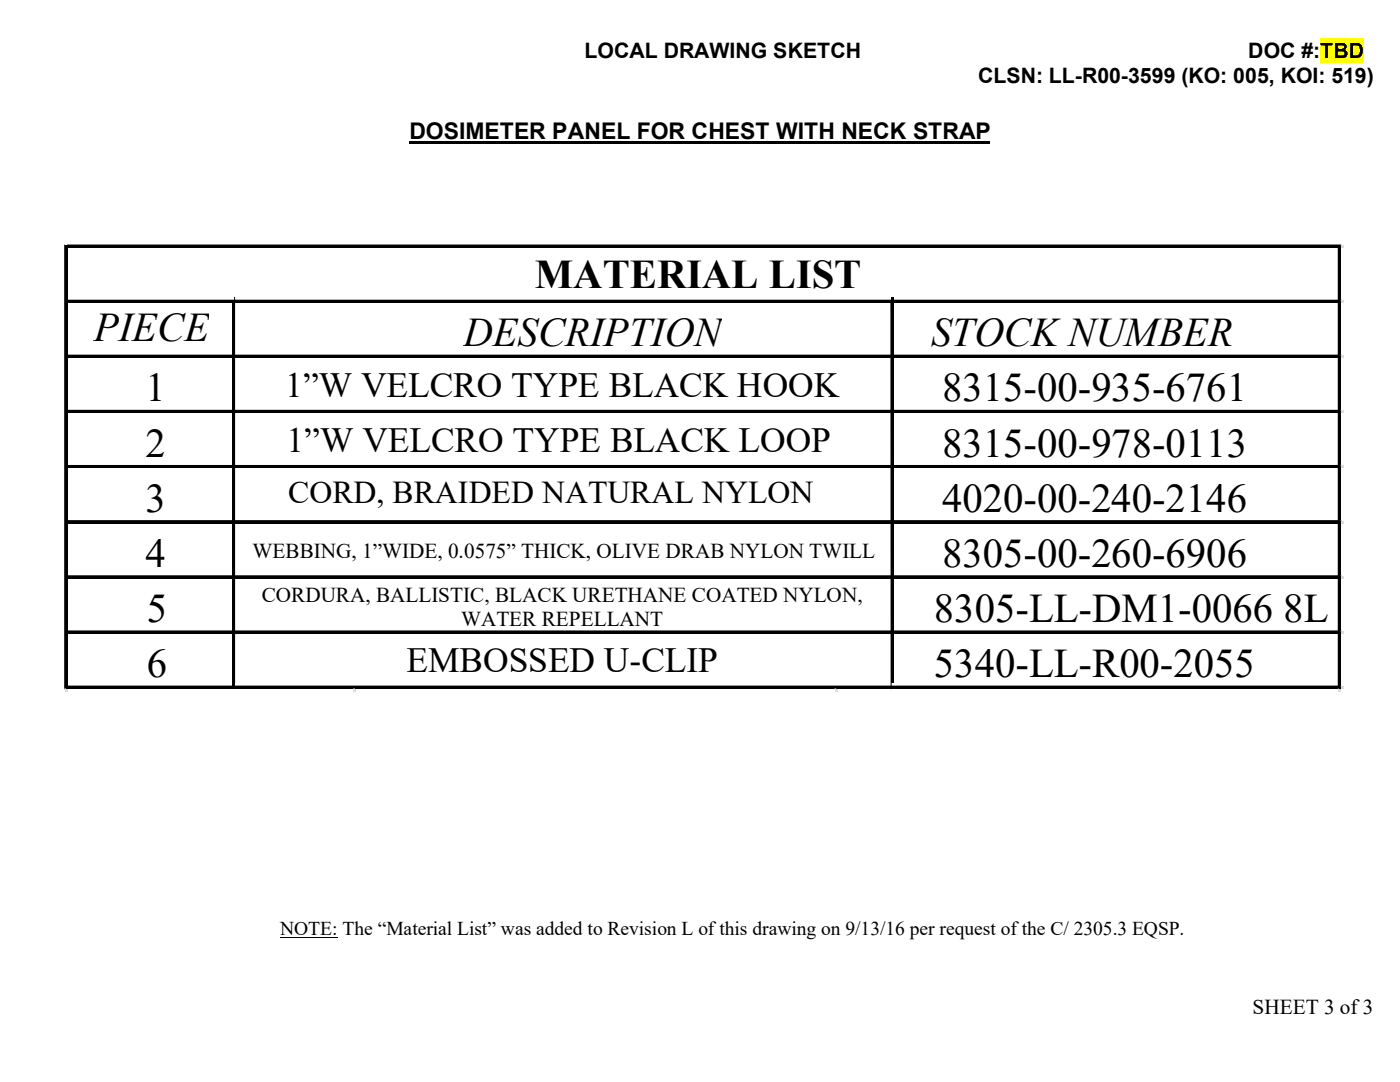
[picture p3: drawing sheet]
<svg xmlns="http://www.w3.org/2000/svg" width="279mm" height="216mm" viewBox="0 0 279 216" stroke-linecap="round" stroke-linejoin="round" font-family="sans-serif">
<defs><g id="words">
<g font-size="8.1">
<text x="106.8" y="57.5">MATERIAL LIST</text>
<text x="18.8" y="68">PIECE</text>
<text x="92.5" y="69.1">DESCRIPTION</text>
<text x="185.8" y="69.1">STOCK NUMBER</text>
<text x="29" y="80.1">1</text>
<text x="188" y="80.1">8315-00-935-6761</text>
<text x="29" y="91.1">2</text>
<text x="188" y="91.1">8315-00-978-0113</text>
<text x="29" y="102.1">3</text>
<text x="188" y="102.1">4020-00-240-2146</text>
<text x="29" y="113.1">4</text>
<text x="188" y="113.1">8305-00-260-6906</text>
<text x="29.3" y="124.1">5</text>
<text x="186.4" y="124.1">8305-LL-DM1-0066 8L</text>
<text x="29.3" y="135.1">6</text>
<text x="186.4" y="135.1">5340-LL-R00-2055</text>
</g>
<g font-size="7.1">
<text x="56.9" y="79.1">1”W VELCRO TYPE BLACK HOOK</text>
<text x="57.2" y="90.1">1”W VELCRO TYPE BLACK LOOP</text>
<text x="81.1" y="134.1">EMBOSSED U-CLIP</text>
</g>
<text font-size="6.3" x="57.5" y="100.4">CORD, BRAIDED NATURAL NYLON</text>
<text font-size="4.6" x="81.7" y="27.8">DOSIMETER PANEL FOR CHEST WITH NECK STRAP</text>
<g font-size="4.2">
<text x="116.7" y="11.6">LOCAL DRAWING SKETCH</text>
<text x="249.1" y="11.6">DOC #:TBD</text>
<text x="195.2" y="16.5">CLSN: LL-R00-3599 (KO: 005, KOI: 519)</text>
<text x="50.4" y="111.3">WEBBING, 1”WIDE, 0.0575” THICK, OLIVE DRAB NYLON TWILL</text>
<text x="52.2" y="120.1">CORDURA, BALLISTIC, BLACK URETHANE COATED NYLON,</text>
<text x="92" y="125">WATER REPELLANT</text>
<text x="250" y="202.3">SHEET 3 of 3</text>
</g>
<text font-size="3.9" x="55.9" y="186.5">NOTE: The “Material List” was added to Revision L of this drawing on 9/13/16 per request of the C/ 2305.3 EQSP.</text>
</g></defs>
<path d="M263.5 7.6h8.7v4.9h-8.7z" fill="#ff0"/>
<path d="M55.9 187h11.5" fill="none" stroke="#000" stroke-width=".2"/>
<path d="M72.2 22.2h135v7.9h-135z" fill="#fff"/>
<g fill="#000">
<path d="M81.7 28.3h116v.4h-116zM12.9 48.9h.6v88.6h-.6zM13.5 48.9h254.1v.5h-254.1zM13.5 59.9h254.1v.5h-254.1zM46.3 59.9h.5v77h-.5zM177.8 59.3h.6v77h-.6zM267.1 49.4h.5v88.1h-.5zM13.5 70.9h254.1v.5h-254.1zM13.5 81.9h254.1v.5h-254.1zM13.5 92.9h254.1v.5h-254.1zM13.5 103.9h254.1v.5h-254.1zM13.5 114.9h254.1v.5h-254.1z"/>
<path d="M13.5 125.9h254.1v.5h-254.1zM13.5 136.9h254.1v.6h-254.1z"/>
</g>
<g fill="none" stroke="#000" stroke-width=".2">
<path d="M12.9 48.9v88.6M13.5 48.9h254.1M13.5 59.9h254.1M46.8 59.3v77M267.1 49.4v88.1M13.5 70.9h254.1M177.8 60.4v77.1M13.5 81.9h254.1M13.5 92.9h254.1M13.5 103.9h254.1M13.5 114.9h254.1M13.5 125.9h254.1"/>
<path d="M13.5 136.9h254.1"/>
</g>
<path d="M12.9 137.5h.1" fill="none" stroke="#dadcdd" stroke-width=".2"/>
<path d="M12.9 137.5h.6v.5h-.6z" fill="#dadcdd"/>
<path d="M70.6 137.5h.1" fill="none" stroke="#dadcdd" stroke-width=".2"/>
<path d="M70.6 137.5h.5v.5h-.5z" fill="#dadcdd"/>
<path d="M166.6 137.5h.1" fill="none" stroke="#dadcdd" stroke-width=".2"/>
<path d="M166.6 137.5h.6v.5h-.6z" fill="#dadcdd"/>
<path d="M267.1 137.5h.1" fill="none" stroke="#dadcdd" stroke-width=".2"/>
<path d="M267.1 137.5h.5v.5h-.5z" fill="#dadcdd"/>
<path d="M267.6 48.9h.1" fill="none" stroke="#dadcdd" stroke-width=".2"/>
<path d="M267.6 48.9h.6v.5h-.6z" fill="#dadcdd"/>
<path d="M267.6 59.9h.1" fill="none" stroke="#dadcdd" stroke-width=".2"/>
<path d="M267.6 59.9h.6v.5h-.6z" fill="#dadcdd"/>
<path d="M267.6 70.9h.1" fill="none" stroke="#dadcdd" stroke-width=".2"/>
<path d="M267.6 70.9h.6v.5h-.6z" fill="#dadcdd"/>
<path d="M267.6 81.9h.1" fill="none" stroke="#dadcdd" stroke-width=".2"/>
<path d="M267.6 81.9h.6v.5h-.6z" fill="#dadcdd"/>
<path d="M267.6 92.9h.1" fill="none" stroke="#dadcdd" stroke-width=".2"/>
<path d="M267.6 92.9h.6v.5h-.6z" fill="#dadcdd"/>
<path d="M267.6 103.9h.1" fill="none" stroke="#dadcdd" stroke-width=".2"/>
<path d="M267.6 103.9h.6v.5h-.6z" fill="#dadcdd"/>
<path d="M267.6 114.9h.1" fill="none" stroke="#dadcdd" stroke-width=".2"/>
<path d="M267.6 114.9h.6v.5h-.6z" fill="#dadcdd"/>
<path d="M267.6 125.9h.1" fill="none" stroke="#dadcdd" stroke-width=".2"/>
<path d="M267.6 125.9h.6v.5h-.6z" fill="#dadcdd"/>
<path d="M267.6 136.9h.1" fill="none" stroke="#dadcdd" stroke-width=".2"/>
<path d="M267.6 136.9h.6v.6h-.6z" fill="#dadcdd"/>
<use href="#words"/>
</svg>
